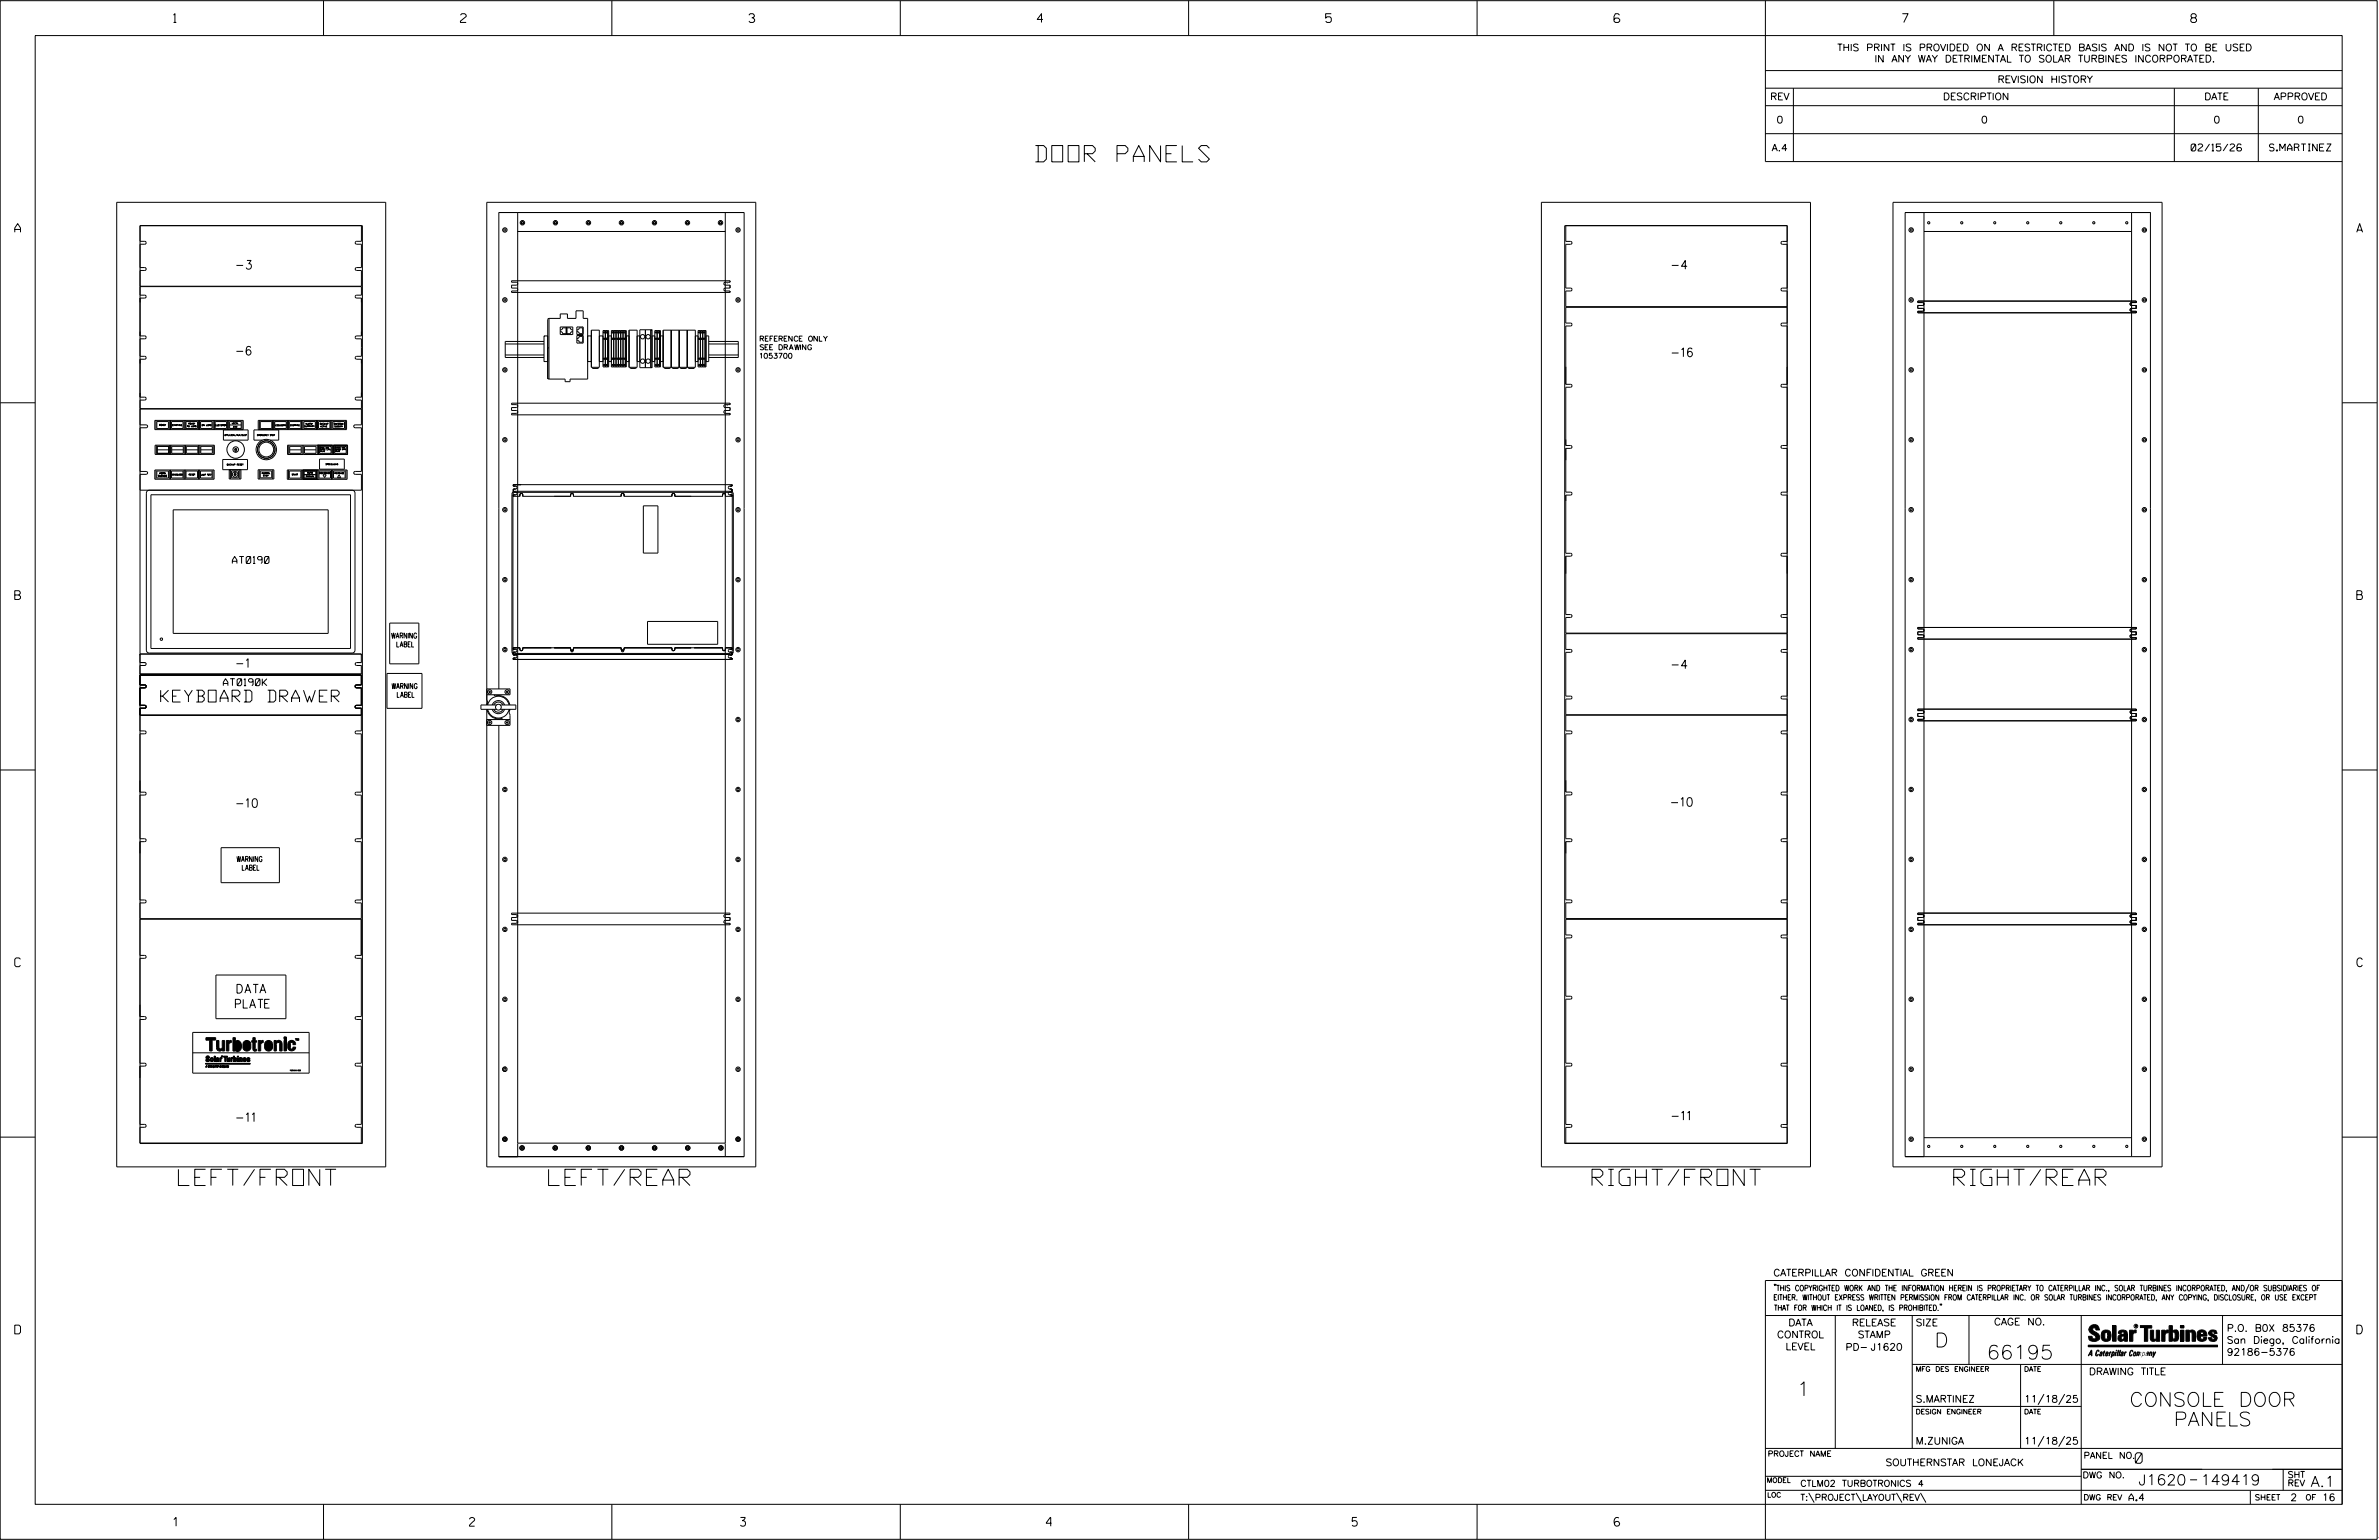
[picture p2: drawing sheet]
<svg xmlns="http://www.w3.org/2000/svg" width="864mm" height="559mm" viewBox="0 0 864 559" stroke-linecap="round" stroke-linejoin="round" font-family="sans-serif">
<defs><g id="words">
<g font-size="5.9">
<text x="375.9" y="58.7">DOOR PANELS</text>
<text x="64.8" y="430.2">LEFT/FRONT</text>
<text x="199.1" y="430.2">LEFT/REAR</text>
<text x="577.9" y="430.2">RIGHT/FRONT</text>
<text x="709.2" y="430.2">RIGHT/REAR</text>
</g>
<g font-size="5.1">
<text x="702.3" y="488.8">D</text>
<text x="721.2" y="493.2">66195</text>
<text x="652.2" y="506.5">1</text>
<text x="773" y="510.3">CONSOLE DOOR</text>
<text x="789.1" y="517.4">PANELS</text>
</g>
<text font-size="4.3" x="58.3" y="254.7">KEYBOARD DRAWER</text>
<g font-size="3.8">
<text x="775.1" y="531">0</text>
<text x="776.3" y="538.9">J1620</text>
<text x="798.8" y="538.9">149419</text>
<text x="838.8" y="539.5">A.1</text>
</g>
<g font-size="3.2">
<text x="63" y="8.2">1</text>
<text x="167.2" y="8.2">2</text>
<text x="271.8" y="8.2">3</text>
<text x="376.5" y="8.2">4</text>
<text x="481.2" y="8.2">5</text>
<text x="690.6" y="8.2">7</text>
<text x="795.3" y="8.2">8</text>
<text x="5.4" y="84.3">A</text>
<text x="855.5" y="84.3">A</text>
<text x="85.8" y="97.7">-3</text>
<text x="606.9" y="97.7">-4</text>
<text x="85.8" y="128.9">-6</text>
<text x="606.9" y="129.5">-16</text>
<text x="5.4" y="217.5">B</text>
<text x="855.6" y="217.5">B</text>
<text x="85.8" y="242.2">-1</text>
<text x="606.9" y="242.6">-4</text>
<text x="85.8" y="293">-10</text>
<text x="606.7" y="292.6">-10</text>
<text x="5.4" y="350.8">C</text>
<text x="855.6" y="350.8">C</text>
<text x="85.4" y="365.8">PLATE</text>
<text x="86" y="360.3">DATA</text>
<text x="85.8" y="407">-11</text>
<text x="606.9" y="406.4">-11</text>
<text x="5.4" y="484">D</text>
<text x="855.6" y="484">D</text>
<text x="62.8" y="553.8">1</text>
<text x="170.4" y="553.8">2</text>
<text x="268.8" y="553.8">3</text>
<text x="379.8" y="553.8">4</text>
<text x="490.8" y="553.8">5</text>
<text x="585.9" y="553.8">6</text>
</g>
<g font-size="2.5">
<text x="666.9" y="18.5">THIS PRINT IS PROVIDED ON A RESTRICTED BASIS AND IS NOT TO BE USED</text>
<text x="680.5" y="22.6">IN ANY WAY DETRIMENTAL TO SOLAR TURBINES INCORPORATED.</text>
<text x="725.1" y="30">REVISION HISTORY</text>
<text x="642.6" y="36.3">REV</text>
<text x="705.3" y="36.3">DESCRIPTION</text>
<text x="800.2" y="36.3">DATE</text>
<text x="825.4" y="36.3">APPROVED</text>
<text x="644.9" y="44.7">0</text>
<text x="719.1" y="44.7">0</text>
<text x="803.5" y="44.7">0</text>
<text x="834" y="44.7">0</text>
<text x="643.2" y="54.8">A.4</text>
<text x="795.4" y="54.8">02/15/26</text>
<text x="823.8" y="54.8">S.MARTINEZ</text>
<text x="84.3" y="204.5">AT0190</text>
<text x="81.1" y="248.8">AT0190K</text>
<text x="643.8" y="463">CATERPILLAR CONFIDENTIAL GREEN</text>
<text x="645.1" y="485.5">CONTROL</text>
<text x="649.2" y="481.1">DATA</text>
<text x="672.3" y="481.1">RELEASE</text>
<text x="674.4" y="485.5">STAMP</text>
<text x="695.4" y="481.1">SIZE</text>
<text x="723.8" y="480.8">CAGE NO.</text>
<text x="808.4" y="483.1">P.O. B0X 85376</text>
<text x="648.2" y="489.8">LEVEL</text>
<text x="669.9" y="490">PD- J1620</text>
<text x="808.4" y="487.5">San Diego, California</text>
<text x="808.4" y="491.8">92186-5376</text>
<text x="758.3" y="498.9">DRAWING TITLE</text>
<text x="695.4" y="508.9">S.MARTINEZ</text>
<text x="734.8" y="508.9">11/18/25</text>
<text x="695.4" y="524.1">M.ZUNIGA</text>
<text x="734.8" y="524.1">11/18/25</text>
<text x="684.5" y="531.9">SOUTHERNSTAR LONEJACK</text>
<text x="772.8" y="544.6">A.4</text>
<text x="831.4" y="544.6">2</text>
<text x="842.9" y="544.6">16</text>
</g>
<g font-size="2.3">
<text x="756.4" y="529.2">PANEL NO.</text>
<text x="653.5" y="539.4">CTLM02 TURBOTRONICS 4</text>
<text x="756" y="536.3">DWG NO.</text>
<text x="830.4" y="539.3">REV</text>
<text x="830.4" y="536.2">SHT</text>
<text x="653.5" y="544.5">T:\PROJECT\LAYOUT\REV\</text>
</g>
<g font-size="2">
<text x="643.8" y="468.4">&quot;THIS COPYRIGHTED WORK AND THE INFORMATION HEREIN IS PROPRIETARY TO CATERPILLAR INC., SOLAR TURBINES INCORPORATED, AND/OR SUBSIDIARIES OF</text>
<text x="643.8" y="471.8">EITHER. WITHOUT EXPRESS WRITTEN PERMISSION FROM CATERPILLAR INC. OR SOLAR TURBINES INCORPORATED, ANY COPYING, DISCLOSURE, OR USE EXCEPT</text>
<text x="644" y="475.6">THAT FOR WHICH IT IS LOANED, IS PROHIBITED.&quot;</text>
<text x="641.7" y="528.5">PROJECT NAME</text>
<text x="756.3" y="544.3">DWG REV</text>
<text x="818.5" y="544.3">SHEET</text>
<text x="836.9" y="544.3">OF</text>
</g>
<g font-size="1.9">
<text x="275.9" y="123.8">REFERENCE ONLY</text>
<text x="275.9" y="130">1053700</text>
<text x="275.9" y="126.9">SEE DRAWING</text>
<text x="142.1" y="231.6">WARNING</text>
<text x="144.1" y="234.8">LABEL</text>
<text x="142.3" y="249.9">WARNING</text>
<text x="144.2" y="253.1">LABEL</text>
<text x="86" y="312.7">WARNING</text>
<text x="87.9" y="315.8">LABEL</text>
</g>
<g font-size="1.8">
<text x="695.4" y="497.6">MFG DES ENGINEER</text>
<text x="734.8" y="497.6">DATE</text>
<text x="695.4" y="513.1">DESIGN ENGINEER</text>
<text x="734.8" y="513.1">DATE</text>
<text x="641.3" y="538">MODEL</text>
<text x="641.5" y="543.3">LOC</text>
</g>
<text font-size=".9" x="775.1" y="481.7">R</text>
<g font-size=".5">
<text x="62.5" y="154.5">STARTING</text>
<text x="68.4" y="154">READY</text>
<text x="73.2" y="154.5">ON LOAD</text>
<text x="78.1" y="154.6">CUSTOMER</text>
<text x="84.6" y="155.1">AUX</text>
<text x="99.9" y="154.6">COOLDOWN</text>
<text x="105.4" y="154.6">STOPPING</text>
<text x="110.5" y="154.9">SUMMARY</text>
<text x="110.9" y="154">ALARM</text>
<text x="116.1" y="154.1">BACKUP</text>
<text x="116.3" y="155">ACTIVE</text>
<text x="121.2" y="154">SHUTDOWN</text>
<text x="121.4" y="155">SUMMARY</text>
<text x="81.5" y="158.1">OFF/LOCAL/AUX/CUST</text>
<text x="93.3" y="158.1">EMERGENCY STOP</text>
<text x="57.4" y="173">SILENCE</text>
<text x="57.9" y="172">HORN</text>
<text x="68.5" y="172.5">RESET</text>
<text x="72.9" y="172.5">LAMP TEST</text>
<text x="95" y="172">NORMAL</text>
<text x="95.5" y="172.9">STOP</text>
<text x="105.9" y="172.5">START</text>
<text x="111.1" y="173.1">MANUAL</text>
<text x="111.6" y="171.8">AUTO</text>
<text x="115.9" y="171.9">DECREASE</text>
<text x="118.2" y="168.7">SPEED/LOAD</text>
<text x="121.3" y="172">INCREASE</text>
</g>
<g font-size=".4">
<text x="116.1" y="163.9">VALVE</text>
<text x="116.1" y="163.3">SURGE CTRL</text>
<text x="116.1" y="162.8">OPEN HPC</text>
<text x="121.7" y="163.9">VALVE</text>
<text x="121.7" y="163.3">SURGE CTRL</text>
<text x="121.7" y="162.7">CLOSE HPC</text>
<text x="105.2" y="388.6">1034040-903</text>
</g>
<text font-size=".3" x="80.4" y="383.5">R</text>
</g></defs>
<g fill="none" stroke="#000" stroke-width=".36">
<path d="M.1 .2h862.8v558.4h-862.8zM12.8 12.9h837.4v533h-837.4zM117.4 .2v12.7M222.1 .2v12.7M326.8 .2v12.7M431.5 .2v12.7M536.2 .2v12.7M587.9 5.5l-.5-.5h-1l-.5 1v1.7l.5 .4h1l.6-.4v-.6l-.6-.5h-1l-.5 .5M640.9 .2v58.4h209.3M745.6 .2v12.7M640.9 25.6h209.3M640.9 32h209.3"/>
<path d="M640.9 38.3h209.3M651 32v26.6M789.3 32v26.6M819.8 32v26.6M640.9 48.5h209.3M42.4 73.4h97.6v350h-97.6zM187.9 77.1v337.7h75.4v-337.7M559.5 73.4h97.7v350h-97.7zM687.2 73.4h97.7v350h-97.7zM691.6 77.1h89v342.6h-89zM698.4 77.1v342.6M773.8 77.1v342.6"/>
<path d="M50.8 97.1h1.8l.5 .5M50.8 87.6h1.8l.5 .5M50.8 81.9h80.8v333h-80.8zM53.1 88.1h.1M53.1 88.1l-.5 .5h-1.8M53.1 97.6l-.5 .5h-1.8M53.1 97.6h.1M128.9 88.1l.6 .5h1.7v8.5h-1.7l-.6 .5M128.9 97.6l.6 .5h1.7v5.8h-80.4M128.9 88.1h.1M128.9 97.6h.1M131.2 81.9v5.7h-1.7l-.6 .5"/>
<path d="M187.9 84h75.4M568 81.9h80.8v333h-80.8zM568.4 81.9v5.7h1.7l.6 .5M570.6 88.1h.1M570.7 88.1l-.6 .6h-1.7v15.8h1.7l.6 .6-.6 .5h-1.7v5.7h80.4M646.5 88.1l.5 .6h1.8M646.5 88.1h.1M648.8 87.6h-1.8l-.5 .5M698.4 84h75.4M50.8 104h80.4v3.1h-1.7l-.6 .5M50.8 107.1h1.7l.6 .5M53.1 107.6l-.6 .6h-1.7"/>
<path d="M53.1 107.6h.1M128.9 107.6h.1M128.9 107.6l.6 .6h1.7v13.7h-1.7l-.6 .5M199.3 115.5h4.1v-1.6h2.6v1.6h3.1v-2.7h2.6v2.7h1.6v22h-6.4v1h-1.8v-1h-5.8M199.3 115.5l-.5 .5v21.5M199.3 115.5v22M203.4 118.6h4.5v2.8h-4.5zM203.4 119.7l.8-.2v-.5h1.3v2.1h-1.3v-.5l-.8-.3M205.7 118.6v2.8M207.9 119.7l-.8-.2v-.5h-1.3v2.1h1.3v-.5l.8-.3M209.4 118.6h2.3v2.8h-2.3zM209.4 119.7l.8-.2v-.5h1.3v2.1h-1.3v-.5l-.8-.3"/>
<path d="M214.7 119.8h2.9v13.5h-2.9zM218.9 119.9h2v13.2h-2zM219.7 119.9v13.2M220.6 119.9v13.2M221.9 119.9h5.5v13.2h-5.5zM222.8 119.9v13.2M223.6 119.9v13.2M224.5 119.9v13.2M225.3 119.9v13.2M226.2 119.9v13.2M227 119.9v13.2M228.4 119.8h2.9v13.5h-2.9z"/>
<path d="M232.3 119.7h4v13.7h-4zM234.3 119.7v13.7M236.3 119.7h.4v13.7h-.4zM237.7 119.9h2v13.2h-2zM238.5 119.9v13.2M239.4 119.9v13.2M240.7 119.8h11.7v13.5h-11.7zM243.7 119.8v13.5M246.6 119.8v13.5M249.5 119.8v13.5M253.4 119.9h2.9v13.2h-2.9zM254.2 119.9v13.2"/>
<path d="M255.1 119.9v13.2M255.9 119.9v13.2M262.7 102.9l.6 .6h1.7v1h-1.7l-.6 .6M262.7 102.9l.6-.5h1.7v-.5h-79.3v.5h1.7l.6 .5-.6 .6h-1.7v1h1.7l.6 .6-.6 .5h-1.7v.5h79.3v-.5h-1.7l-.6-.5M262.8 102.9h.1M262.8 105v.1M264 102.9h.1M570.6 105h.1M570.6 117.8h.1M570.7 117.8l-.6 .5h-1.7v21.2h1.7l.6 .5M646.5 117.8l.5 .5h1.8M646.5 105h.1"/>
<path d="M646.5 117.8h.1M648.8 111.5h-80.4v5.7h1.7l.6 .6M648.8 104.5h-1.8l-.5 .6 .5 .5h1.8M648.8 117.2h-1.8l-.5 .6M773.2 110.3l.5-.5h1.8v-.5h-79.3v.5h1.7l.5 .5-.5 .5h-1.7v1.1h1.7l.5 .5-.5 .6h-1.7v.5h79.3v-.5h-1.8l-.5-.6M773.2 110.3l.5 .5h1.8v1.1h-1.8l-.5 .5M773.2 110.3h.1M773.2 112.4h.1M50.8 121.9h1.7l.6 .5M50.8 129.3h1.7l.6 .5M53.1 122.4l-.6 .5h-1.7M53.1 129.8l-.6 .6h-1.7"/>
<path d="M53.1 122.4h.1M53.1 129.8h.1M128.9 122.4h.1M128.9 129.8h.1M128.9 122.4l.6 .5h1.7v6.4h-1.7l-.6 .5M128.9 129.8l.6 .6h1.7v13.7h-1.7l-.6 .5M131.2 122.2h.1M131.2 130h.1M183.4 128.8h14.1M183.4 124.8h14.1M197.5 121.9h1.3v9.3h-1.3zM197.5 123.9h-14.1v5.8h14.1"/>
<path d="M198.8 137.1l.5 .4M209.4 121.7h2.3v2.8h-2.3zM209.4 122.8l.8-.2v-.5h1.3v2.1h-1.3v-.5l-.8-.3M213.3 121.9h1.4v9.3h-1.4zM215.1 133.3v.4h2l.1-.4M217.6 121.9h1.3v9.3h-1.3zM220.9 131.2h1M220.9 121.9h1M227.4 131.2h1M227.4 121.9h1M228.8 133.3v.4h2l.1-.4M231.3 121.9h1"/>
<path d="M231.3 131.2h1M237.7 121.9h-1v9.3h1M239.7 121.9h1M239.7 131.2h1M241.2 133.3v.4h2v-.4M244.1 133.3l.1 .4h1.9l.1-.4M247 133.3l.1 .4h1.9l.1-.4M249.9 133.3l.1 .4h1.9l.1-.4M252.4 131.2h1M252.4 121.9h1M256.3 121.9h1v9.3h-1M257.3 123.9h10.7v5.8h-10.7"/>
<path d="M257.3 128.8h10.7M257.3 124.8h10.7M570.6 140h.1M570.7 140l-.6 .5h-1.7v21.1h1.7l.6 .6M646.5 140l.5 .5h1.8M646.5 140h.1M648.8 139.5h-1.8l-.5 .5M.1 146.2h12.7M50.8 154.2h2.3l.5 .5-.5 .5h-2.3M50.8 144.1h1.7l.6 .5M50.8 148.4h80.4v5.8h-2.3l-.5 .5 .5 .5h2.3v15.9h-2.3l-.5 .5 .5 .5h2.3v5.8h-80.4M53.1 144.6l-.6 .6h-1.7"/>
<path d="M53.1 144.6h.1M56.2 152.5h32.1v3.4h-32.1zM56.6 152.5v3.4M56.9 153h4.2v2.5h-4.2zM57.9 154.2l.3-.2h-.3v.5M58.1 154.2l.1 .3M58.4 154.2h.2M58.8 154h-.4v.5h.4l.2-.5 .2 .5M58.9 154.3h.3M59.4 154l.3 .2-.1 .3h-.2zM59.8 154l.2 .5M60.2 154l-.2 .2"/>
<path d="M61.5 152.5v3.4M61.9 152.5v3.4M62.2 153h4.2v2.5h-4.2zM66.7 152.5v3.4M67.2 152.5v3.4M67.5 153h4.2v2.5h-4.2zM67.9 154.4h.4M68.1 154.4v.5M69.5 154.4v.5h.3M70.4 154.9l.2-.5 .2 .5M70.4 154.8h.3M70.9 154.4l.3 .1v.4h-.3z"/>
<path d="M72 152.5v3.4M72.5 152.5v3.4M72.8 153h4.2v2.5h-4.2zM77.3 152.5v3.4M77.8 152.5v3.4M78.1 153h4.2v2.5h-4.2zM81.1 156h9v3.7h-9zM82.6 152.5v3.4M83 152.5v3.4M83.2 157.6l-.4 .7M83.4 152.9h4.2v2.6h-4.2zM83.4 154.2h4.2"/>
<path d="M84.3 153.3v.5h.3M85.6 153.5h-.4l.1 .3 .3-.1M85.7 153.8l.2-.5 .2 .5M85.8 153.7h.2M85.9 157.6l-.4 .7M86.2 153.3v.5h.3M87.7 157.6l-.4 .7M87.9 152.5v3.4M93.7 152.5h32.1v3.4h-32.1zM94.2 152.5v3.4M94.5 153h4.2v2.5h-4.2zM95.3 159.7h-3.1v-3.7h9v3.7h-3.2"/>
<path d="M99 152.5v3.4M99.4 152.5v3.4M99.7 153h4.2v2.5h-4.2zM104.3 152.5v3.4M104.7 152.5v3.4M105 153h4.2v2.5h-4.2zM109.5 152.5v3.4M110 152.5v3.4M110.3 153h4.2v2.5h-4.2zM114.8 152.5v3.4M115.3 152.5v3.4M115.6 153h4.2v2.5h-4.2z"/>
<path d="M120.1 152.5v3.4M120.5 152.5v3.4M120.9 153h4.2v2.5h-4.2zM125.4 152.5v3.4M128.9 144.6h.1M128.9 144.6l.6 .6h1.7v3.1h-80.4M262.7 147.4l.6 .5h1.7v1h-1.7l-.6 .5M262.7 147.4l.6-.6h1.7v-.5h-79.3v.5h1.7l.6 .6-.6 .5h-1.7v1h1.7l.6 .5-.6 .6h-1.7v.5h79.3v-.5h-1.7l-.6-.5M262.7 149.4v.1M262.8 147.3h.1M264 147.4h.1M850.2 146.2h12.7"/>
<path d="M50.8 171.1h2.3l.5 .5-.5 .5h-2.3M54.2 177.9l-.6 .2-.5 .8v57l.5 .9 .6 .2h73.6l.9-.5 .2-.6v-57l-.5-.8-.6-.2M54.8 179.5h72.4v55.8h-72.4zM56.2 170.5h21.5v3.4h-21.5zM56.3 161.5h21.5v3.4h-21.5zM56.6 170.5v3.4M56.7 161.5v3.4M56.9 170.9h4.2v2.6h-4.2zM57 162h4.2v2.5h-4.2zM57 163.2h4.2M61.5 170.5v3.4M61.6 161.5v3.4"/>
<path d="M61.9 170.5v3.4M62 161.5v3.4M62.2 170.9h4.2v2.6h-4.2zM62.3 162h4.2v2.5h-4.2zM62.3 163.2h4.2M62.4 172.5l.1-.6 .2 .6M62.4 172.3h.2M63 172.1h-.3l.1 .4 .2-.1M63.1 171.9v.6M63.2 172.2l.2 .3M63.4 171.9l-.3 .4M63.7 171.9v.6l-.2-.6v.6"/>
<path d="M64.2 171.9l.1 .6 .3-.6M64.7 171.9v.6h.2M65 172.2h.1M65.2 171.9h-.2v.6h.2M65.3 171.9l.2 .2v.4zM65.9 172.1l-.2-.1v.5l.1-.2M66 172.2h.2M66.3 171.9h-.3v.6h.3M66.7 170.5v3.4M66.9 161.5v3.4M67.2 170.5v3.4M67.3 161.5v3.4"/>
<path d="M67.5 170.9h4.2v2.6h-4.2zM67.6 162h4.2v2.5h-4.2zM67.6 163.2h4.2M72 170.5v3.4M72.1 161.5v3.4M72.5 170.5v3.4M72.6 161.5v3.4M72.8 170.9h4.2v2.6h-4.2zM72.9 162h4.2v2.5h-4.2zM72.9 163.2h4.2M77.3 170.5v3.4M77.4 161.5v3.4"/>
<path d="M80.9 166.7h9v3.7h-9zM82.4 168.6l.4 .2h-.4v-.5l.4 .1-.2 .2M82.9 168.8l.1-.5 .3 .5M82.9 168.7h.3M83.2 170.7h.1M83.2 170.4v3.4h4.3v-3.4M83.6 170.5v3.3M83.7 168.5l-.2-.2-.1 .2 .1 .3 .2-.1M83.9 168.3v.5M84 168.6l.3 .2M84.1 170.9h2.5v2.5h-2.5zM84.3 168.3l-.4 .4"/>
<path d="M84.5 168.3v.5h.3v-.5M85 168.6l.3-.2-.3-.1v.5M85.2 171.8l-.2 .4 .2 .3 .5-.3-.2-.4M85.2 172.5v-1.2h.3v1.2M85.2 172l.2 .1-.2 .1M85.4 162.8v1.1h.4v-1.1M85.4 163.4l-.2-.3 .3-.3 .4 .1-.1 .5M85.8 163.1l-.3 .1 .3 .1M86 168.6l.4-.2-.4-.1v.5M86.2 168.6l.2 .2M86.6 168.6h.2M86.9 168.3h-.3v.5h.3"/>
<path d="M87 170.4v3.4M87.4 168.4h-.4l.3 .4h-.3M87.6 168.6h.2M87.9 168.3h-.3v.5h.3M88 168.3h.3M88.2 168.3v.5M93.7 170.5h5.7v3.3h-5.7zM94.1 170.5v3.3M94.5 170.9h4.1v2.5h-4.1zM99 170.5v3.3M104.3 170.5h21.7v3.4h-21.7zM104.4 161.5h21.8v3.4h-21.8z"/>
<path d="M104.7 170.5v3.4M104.8 161.5v3.4M105 170.9h4.2v2.6h-4.2zM105.2 162h4.1v2.5h-4.1zM105.2 163.2h4.1M109.5 170.5v3.4M109.7 161.5v3.4M110 170.5v3.4M110.1 161.5v3.4M110.1 170.6h4.8v3.2h-4.8zM110.4 171h4.2v2.5h-4.2zM110.4 172.2h4.2"/>
<path d="M110.5 162h4.2v2.5h-4.2zM110.5 163.2h4.2M115 170.5v3.4M115.2 161.5v3.4M115.5 170.5v3.4M115.6 161.5v3.4M115.7 161.6h4.8v3.2h-4.8zM115.8 170.9h4.2v2.6h-4.2zM116 166.6h9v3.7h-9zM116 162h4.2v2.5h-4.2zM117.2 172.3h1.2l-.6 1zM120.3 170.5v3.4"/>
<path d="M120.6 161.5v3.4M120.8 170.5v3.4M120.9 168.1l-.4 .8M121.1 170.9h4.2v2.6h-4.2zM121.1 161.5v3.4M121.2 161.6h4.8v3.2h-4.8zM121.5 162h4.2v2.5h-4.2zM123.1 172.3l.6 1h-1.2zM125.6 170.5v3.4M186.3 178.5l.6-.2h78.2l.7 .2 .4 .8v57.1l-.2 .6-.9 .5h-78.2l-.6-.2-.5-.9v-57.1zM186.4 178.8l.5-.2h78.2l.5 .2 .2 .5v57.1l-.2 .5-.5 .2h-78.2l-.5-.2-.2-.5v-57.1zM189.2 179l.5 .3 .1 .8h17.3l.1-.8 .4-.3"/>
<path d="M189.2 179h.1M207.6 179h.1M207.6 179l.5 .3 .1 .8h17.3l.1-.8 .4-.3M226 179h.1M226.1 179l.4 .3 .1 .8h17.3l.1-.8 .4-.3M244.4 179h.1M244.4 179l.5 .3 .1 .8h17.3l.1-.8 .4-.3M262.8 179h.1M262.9 179l.4 .3v.8h2.4v-.5l-1.1-.1-.2-.5 .2-.4 1.1-.1v-1.1h-1.1l-.2-.5 .2-.4 1.1-.1v-.5h-79.3v.5l1 .1 .3 .4-.3 .5h-1v1.1l1 .1 .3 .4-.3 .5-1 .1v.5h2.3l.1-.8 .4-.3M570.6 162.2h.1M570.6 179.1h.1M570.7 162.2l-.6 .5h-1.7v15.9h1.7l.6 .5-.6 .5h-1.7v21.2h1.7l.6 .5"/>
<path d="M646.5 162.2l.5 .5h1.8M646.5 162.2h.1M646.5 179.1h.1M648.8 161.6h-1.8l-.5 .6M648.8 178.6h-1.8l-.5 .5 .5 .5h1.8M62.9 185h56.2v44.8h-56.2zM233.5 183.6h5.3v17.1h-5.3zM570.6 201.3h.1M570.7 201.3l-.6 .5h-1.7v21.2h1.7l.6 .5M646.5 201.3l.5 .5h1.8M646.5 201.3h.1M648.8 200.8h-1.8l-.5 .5"/>
<path d="M50.8 237.3h80.4v3.1h-1.7l-.6 .5M141.5 226.1h10.5v14.8h-10.5zM189.2 236.1h.1M189.2 236.1l-.4-.3-.1-.7h-2.3v.5l1 .1 .3 .4-.3 .5h-1v1.1l1 .1 .3 .4-.3 .5-1 .1v.5h79.3v-.5l-1.1-.1-.2-.5 .2-.4 1.1-.1v-1.1h-1.1l-.2-.5 .2-.4 1.1-.1v-.5h-2.4v.7l-.5 .3M207.6 236.1l-.4-.3-.1-.7h-17.3l-.1 .7-.5 .3M207.6 236.1h.1M226 236.1l-.4-.3-.1-.7h-17.3l-.1 .7-.5 .3M226 236.1h.1M235.1 225.5h25.4v8.3h-25.4zM244.4 236.1h.1M244.4 236.1l-.4-.3-.1-.7h-17.3l-.1 .7-.5 .3M262.8 236.1l-.4-.3-.1-.7h-17.3l-.1 .7-.5 .3"/>
<path d="M262.8 236.1h.1M570.6 223.5h.1M570.7 236.2h.1M570.7 223.5l-.6 .5h-1.7v5.7h80.4M570.7 236.2l-.6 .5h-1.7v15.9h1.7l.6 .5M646.5 223.5l.5 .5h1.8M646.5 223.5h.1M646.5 236.2h.1M646.5 236.2l.6 .5h1.7M648.8 229.9h-80.4v5.8h1.7l.6 .5M648.8 223h-1.8l-.5 .5M648.8 235.7h-1.7l-.6 .5"/>
<path d="M698.4 228.7l-.5-.5h-1.7v-.5h79.3v.5h-1.8l-.5 .5 .5 .6h1.8v1h-1.8l-.5 .6M698.4 228.8l-.5 .5h-1.7v1h1.7l.5 .3a.52 .52 0 0 1-.5 .8h-1.7v.5h79.3v-.5h-1.8l-.5-.5M773.2 230.9h.1M50.7 244.9h80.5v3.6M50.8 255.9h1.7l.6 .6M50.8 248.5h1.7l.6 .6-.6 .5h-1.7M50.8 259.5h80.4M50.8 241.5h1.9M50.8 240.4h1.9M52.5 240.4l.6 .5M53.1 256.5l-.6 .5h-1.7M53.1 240.9l-.6 .6"/>
<path d="M53.1 240.9h.1M53.1 256.4l-.5 .6h-1.8M53.1 256.4v.1M53.2 240.9h.1M128.9 256.5h.1M128.9 256.5l.5 .5h1.8v8.2h-1.8l-.5 .5 .5 .6h1.8v21.1h-1.8l-.5 .6 .5 .5h1.8v15.8h-1.8l-.5 .6 .5 .5h1.8v21.2h-1.8l-.5 .5 .5 .5h1.8v5.7h-80.4M128.9 240.9h.1M128.9 256.5l.6 .5h1.7M128.9 240.9l.6 .6h1.7v3.1h-80.4M128.9 256.4v.1M129.1 240.9h.1M129.5 248.5a.51 .51 0 0 0-.6 .5 .51 .51 0 0 0 .6 .6"/>
<path d="M129.5 255.9l-.6 .5M131.2 249.6v6.3M131.2 248.5h-1.8l-.5 .6 .5 .5h1.8M131.2 255.9h-1.8l-.5 .6M140.5 244.4h12.7v12.6h-12.7zM176.7 253.6l.3 1-.2 1.2M176.7 255.8v-182.4h97.7v350h-97.7v-166M176.7 250h8.4v2.1h-8.4M176.8 257.5a4.3 4.3 0 0 0 5.3 3.2l.4 .4M177 257.4a4 4 0 0 0 3.9 3.2 4 4 0 0 0 3.9-3.2M177 255.8a4 4 0 0 1 3.9-3.2 4 4 0 0 1 3.9 3.2M178.7 257.4a2.37 2.37 0 0 0 2.2 1.6 2.37 2.37 0 0 0 2.3-1.6"/>
<path d="M178.7 255.8a2.37 2.37 0 0 1 2.2-1.6 2.37 2.37 0 0 1 2.3 1.6M179.2 255.8a1.86 1.86 0 0 1 1.7-1.1 1.86 1.86 0 0 1 1.7 1.1M179.2 257.4a1.86 1.86 0 0 0 1.7 1 1.86 1.86 0 0 0 1.7-1M179.4 252.1l.3 .4a4.4 4.4 0 0 1 5.4 3.3M180.2 255.8h-5.6v1.6h5.6M181.1 250v-172.9h89v342.6h-89v-156.5M181.6 255.8h5.7v1.6h-5.7M185.1 257.4l-.3 1.2 .3 .8v3.8h-8.4M570.7 253.1h.1M570.7 253.1l-.6 .5h-1.7v5.8h80.4M646.5 253.1h.1M646.5 253.1l.6 .5h1.7"/>
<path d="M648.8 259.5h-80.4v5.7h1.7l.6 .5M648.8 252.6h-1.7l-.6 .5M773.2 258.4h.1M773.3 258.4l.4 .5h1.8v1.1h-1.8l-.4 .5M773.3 258.4l.4-.6h1.8v-.5h-79.3v.5h1.7l.5 .6-.5 .5h-1.7v1.1h1.7l.5 .5-.5 .5h-1.7v.5h79.3v-.5h-1.8l-.4-.5M.1 279.4h12.7M50.8 265.2h1.7l.6 .5M53 265.8h.1M53.1 265.7l-.6 .6h-1.7M128.9 265.8h.1M176.7 261.1h8.4M570.7 265.7h.1"/>
<path d="M570.7 265.7l-.6 .6h-1.7v21.1h1.7l.6 .5M646.5 265.7h.1M646.5 265.7l.6 .6h1.7M648.8 265.2h-1.7l-.6 .5M773.3 260.5h.1M850.2 279.4h12.7M50.8 287.4h1.7l.6 .6M53 288h.1M53.1 288l-.6 .5h-1.7M128.9 288h.1M570.7 287.9h.1M570.7 287.9l-.6 .6h-1.7v15.8h1.7l.6 .6"/>
<path d="M646.5 287.9h.1M646.5 287.9l.6 .6h1.7M648.8 287.4h-1.7l-.6 .5M50.8 304.3h1.7l.6 .6M53 304.9h.1M53.1 304.9l-.6 .5h-1.7M80.3 307.6h21.1v12.7h-21.1zM128.9 304.9h.1M570.7 304.9h.1M570.7 304.9l-.6 .5h-1.7v21.1h1.7l.6 .6M646.5 304.9h.1M646.5 304.9l.6 .5h1.7"/>
<path d="M648.8 304.3h-1.7l-.6 .6M50.8 326.6h1.7l.6 .5M50.8 333.6h80.3l.1 13.1h-1.8l-.5 .5 .5 .5h1.8v21.2h-1.8l-.5 .5 .5 .5h1.8v15.9h-1.8l-.5 .5 .5 .6h1.8v21.1h-1.8l-.5 .5 .5 .5h1.8v5.8h-80.4M53 327.1h.1M53.1 327.1l-.6 .5h-1.7M128.9 327.1h.1M185.7 331.3h79.3v.6h-1.7l-.6 .5 .6 .5h1.7v1.1h-1.7l-.6 .5 .6 .5h1.7v.6h-79.3v-.6h1.7l.6-.5-.6-.5h-1.7v-1.1h1.7l.6-.5-.6-.5h-1.7zM187.7 331.9v.9M187.7 334v1M262.8 334.5h.1M570.6 339.8l-.5 .5h-1.7v21.2h1.7l.5 .5M570.6 339.8h.1"/>
<path d="M570.7 327.1h.1M570.7 327.1l-.6 .5h-1.7v5.7h80.4M646.5 339.8l.5 .5h1.8M646.5 339.8h.1M646.5 327.1h.1M646.5 327.1l.6 .5h1.7M648.8 333.6h-80.4v5.7h1.7l.5 .5M648.8 326.5h-1.7l-.6 .6M648.8 339.3h-1.8l-.5 .5M773.2 332.4l.5-.5h1.8v-.6h-79.3v.6h1.7l.5 .5-.5 .5h-1.7v1.1h1.7l.5 .5-.5 .5h-1.7v.6h79.3v-.6h-1.8l-.5-.5M773.2 332.4l.5 .5h1.8v1.1h-1.8l-.5 .5M773.2 332.4h.1"/>
<path d="M773.2 334.5h.1M50.8 346.7h1.7l.6 .5M53.1 347.2h.1M53.1 347.2l-.6 .5h-1.7M78.4 353.8h25.4v15.8h-25.4zM128.9 347.2h.1M50.8 368.9h1.7l.6 .5M53.1 369.4h.1M53.1 369.4l-.6 .5h-1.7M70 374.6h42.2v14.8h-42.2zM74.8 376.5h3.5v.9h-1.3v4h-.9v-4h-1.3zM78.6 377.5h.9v2.5a.6 .6 0 0 0 .6 .6 .6 .6 0 0 0 .6-.7v-2.4h.8v3.9h-.8v-.6a1.1 1.1 0 0 1-1.3 .6 1.1 1.1 0 0 1-.8-1.2z"/>
<path d="M83.1 378.8v2.6h-.9v-3.9h.9v.4l.9-.4v.8l-.6 .1-.3 .4M84.6 376.5h.8v1.6a1.27 1.27 0 0 1 1.6-.3 1.27 1.27 0 0 1 .7 1.5 1.51 1.51 0 0 1-.4 1.8 1.51 1.51 0 0 1-1.9 0v.3h-.8zM85.9 378.5l.2-.1a1.4 1.4 0 0 1 0 2.4l-.4-.4-.3-.8zM88.6 378a1.49 1.49 0 0 1 2.5 .6v1.7a1.48 1.48 0 0 1-1.5 1.1 1.48 1.48 0 0 1-1.4-1.1v-1.7zM89.2 378.4l.7-.1 .2 .4v1.6l-.5 .4-.5-.4zM91.8 376.5h.8v1.1h.5v.6h-.5v2.3l.5 .2v.7h-.8l-.5-.5v-2.7h-.4v-.6h.4zM93.7 377.5h1v.4l.9-.4v.8l-.9 .5v2.6h-1zM96.5 378a1.47 1.47 0 0 1 2.4 .6v1.7a1.48 1.48 0 0 1-1.4 1.1 1.48 1.48 0 0 1-1.4-1.1v-1.7zM97.1 378.4l.6-.1 .3 .3v1.7l-.5 .4-.5-.4zM99.5 377.5h.8v.6a1.1 1.1 0 0 1 1.4-.6 1.1 1.1 0 0 1 .7 1.3v2.6h-.9v-2.7a.63 .63 0 0 0-.7-.4 .63 .63 0 0 0-.5 .7v2.4h-.8zM102.4 378.7h.1M103.1 376.2h.8v.9h-.8z"/>
<path d="M103.1 377.5h.8v3.8h-.8zM107.7 376.8l-.3 .7-.2-.7h.8l.2 .6 .3-.6v.7l-.2-.5-.1 .5-.3-.5M107.8 376.8v.7l.1-.5M128.9 369.4h.1M570.6 362l-.5 .5h-1.7v23.3h1.7l.5 .5M570.6 362h.1M646.5 362l.5 .5h1.8M646.5 362h.1M648.8 361.5h-1.8l-.5 .5M50.8 385.8h1.7l.6 .5M53.1 386.3h.1M53.1 386.3l-.6 .6h-1.7"/>
<path d="M70 382h42.2M74.7 385.9h16.1v.2h-16.1zM74.7 386h16.1M74.9 383.4l.5-.3 .5 .2 .2 .5-.7-.3-.2 .2 .1 .2a.71 .71 0 0 1 .7 .4 .71 .71 0 0 1-.2 .8l-1-.1-.1-.4h.4l.3 .3 .2-.2-.1-.2a.76 .76 0 0 1-.6-1.1zM75 386.5l.1 .7h-.5zM75 386.6l.1 .4h-.3zM75.8 386.5l.2 .1h-.3l-.1 .5 .3-.1-.2 .2zM76.1 387.1l.2-.1zM76.2 386.8h.2l-.1 .4h-.2l.3-.3zM76.6 386.8h.2l-.2 .4zM76.9 385l.2-.5-.2-.7h.3a.87 .87 0 0 1 0 1.4h-.3M76.9 386.8h.3l-.3 .4z"/>
<path d="M77 386.8l.1 .2zM77.4 386.8l-.2 .4zM77.6 386.8l.3 .1-.4 .5zM77.7 383.2h.4v2h-.4zM77.7 386.8v.4zM78.1 386.8l-.1 .4zM78.2 386.6h.1M78.4 386.5l-.2 .7zM78.5 383.9h.9l.2 1.3h-.4l-.1-1.1-.7 .1zM78.6 386.5l-.1 .7zM78.8 387v.2zM78.8 386.8l.2 .4h-.3l.3-.4z"/>
<path d="M79.1 384.7l-.3 .2 .4-.6-.6 .1-.2 .6 .2 .2 .6-.2M79.2 386.8l-.1 .4zM79.8 383.8l.4 .2 .4-.2v.3l-.4 .3v.8h-.4zM79.9 386.7l.3-.1-.3 .1-.1 .4h.3l-.2 .2zM80.4 386.8h.2l-.2 .4zM80.4 386.8v.4zM80.8 386.8h.4l-.1 .4v-.4l-.4 .4zM81.1 383.2h1.5v.4h-.5v1.6h-.5v-1.6h-.5zM81.5 386.8h.2l-.4 .6zM81.5 386.8v.4zM81.8 387.1l.3-.1zM82 386.8l.2 .1-.1 .3-.3-.1 .3-.2z"/>
<path d="M82.3 386.8h.3l-.1 .4v-.4l-.3 .4zM82.4 383.8h.4l.1 1.2 .2-1.2h.4v1.4l-1-.1zM82.7 386.8l.1 .3 .3-.3-.4 .6zM83.8 383.8l.4 .2 .4-.2v.3l-.4 .2v.9h-.4zM84.7 383.2h.4v2h-.4zM85.1 383.9l.6-.1 .2 .2-.1 1.1-.7-.1v-.3l.2 .3 .2-.5zM86.1 383.8h.5v1.4h-.5zM86.1 383.2h.5v.3h-.5zM86.8 383.8l1.1 .1 .1 1.3h-.4l-.1-1.2-.3 .1v1.1h-.4zM88.4 383.9l.4-.1-.1 1.1 .7-.2a.7 .7 0 0 1-1.1 .4 .7 .7 0 0 1 .1-1.2zM88.8 383.8a.59 .59 0 0 1 .6 .8h-.8v-.2h.4zM89.8 383.9h.8l.1 .3-.7-.1 .7 .5a.58 .58 0 0 1-.4 .6 .58 .58 0 0 1-.7-.2v-.3l.7 .1-.7-.4z"/>
<path d="M98 380.3h.1M104.5 380.3h.1M105.7 381.3h.1M105.9 381.3h.1M106.3 380.2l-.2 .4-.6-.1v-2.1l.6-.1 .2 .8h1a1.45 1.45 0 0 0-1.2-1.6 1.45 1.45 0 0 0-1.6 1.1v1.7M106.3 380.2v-.3h1a1.46 1.46 0 0 1-1.3 1.4 1.46 1.46 0 0 1-1.5-1M106.3 380.2h.1M128.9 386.3h.1M183.7 387.3a.81 .81 0 0 0-1.2 .7 .81 .81 0 0 0 1.2 .7M570.6 386.3l-.5 .6h-1.7v21.1h1.7l.5 .6M570.6 386.3h.1M646.5 386.3l.5 .6h1.8"/>
<path d="M646.5 386.3h.1M648.8 385.8h-1.8l-.5 .5M.1 412.6h12.7M50.8 408h1.7l.6 .5M53.1 408.5h.1M53.1 408.5l-.6 .5h-1.7M128.9 408.5h.1M187.9 414.9v4.8M263.3 414.9v4.8M570.6 408.6l-.5 .5h-1.7v5.7h80.4M570.6 408.5h.1M646.5 408.6l.5 .5h1.8"/>
<path d="M646.5 408.5h.1M648.8 408h-1.8l-.5 .6M698.4 412.8h75.4M850.2 412.6h12.7M640.9 477.3h209.3M644.2 466.1l-.1 .4M644.7 466.1l-.2 .4M666.2 477.3v48.3M694.2 477.3v48.3M704.4 473.3l-.1 .4M704.8 473.3l-.1 .4M714.8 477.3v17.8"/>
<path d="M755.5 477.3v68.6M806.8 477.3v17.8M816.5 466l-1.4 3.1M850.2 464.6h-209.3v94M850.2 464.8v81.1M694.2 495.1h156M733.5 495.1v30.5M758.6 481.4a2.02 2.02 0 0 1 3.1-.1l.5 1.3h-1.3l-.2-.6-.4-.2-.6 .1-.1 .4 .4 .7a2.46 2.46 0 0 1 2.2 2.9 2.83 2.83 0 0 1-3.8 .3l-.3-1.3h1.3l.2 .7 .6 .3 .5-.2 .2-.5-.4-.6-1.9-1.2-.4-.9zM759.2 491.3h-.7l.7-1.2v1.9h.2l-.1-2.1-1.3 2.1 .5-.5h.7M761.3 490l.3-.2 .4 .3-.1 .3-.3-.4-.4 .3-.3 1.6h.4l.4-.5-.3 .6-.4 .1-.3-.4zM762.6 490.6l.5-.1-.1 1.4h-.9a.74 .74 0 0 1 .9-.8l-.3 .7-.5 .1 .2-.5 .6-.2v-.5l-.7 .2zM763 483.2a2.17 2.17 0 0 1 3.1 0l.3 1.4-.3 1.5a2.17 2.17 0 0 1-3.1 0l-.3-1.5z"/>
<path d="M763.6 490.5l.4-.4 .2 .6h-.3l-.3 .9 .2 .4-.3-.1zM764.1 483.7l.5-.4 .4 .3v2.2l-.4 .2-.5-.2zM764.6 491.1l.6 .2v-.7l-.4-.1-.4 .6-.1 .8h.6M764.6 491.1l-.1 .8h.4M764.6 482.6v.8M764.8 490.7l.4 .1v.3h-.6zM765 491.5l-.1 .4zM766 490.5l-.5 1.5zM766 490.8l.4-.3-.4 .4M766.9 481h1.3v5.7h-1.3zM767 490.8l.5 .1-.3 .8-.4 .2zM767.3 490.5h-.5l-.5 2"/>
<path d="M767.3 490.5a.8 .8 0 0 1 .2 1 .8 .8 0 0 1-.9 .4l-.1 .6M767.3 490.5l-.1 .2M768.1 490.5l-.4 1.5zM768.2 489.9h.3l-.1 .2h-.2zM769 489.9l-.5 2.1zM769.7 489.9l-.6 2.1zM770.1 491.4l.5-.3-.5 .8zM770.4 491.9h.1M770.6 491.1l.1-.4-.7 .2 .1-.3 .6-.1 .2 .3-.5 1.1M770.6 491.1a.74 .74 0 0 0-.8 .8h.6M771 484.8h-.7l-.3 .6 .4 .7 .5-.3 .1-2.4h-.8l-.1 .4h-1.2a1.71 1.71 0 0 1 1.8-1.3 1.71 1.71 0 0 1 1.6 1.4v2.8h-1.1l-.1-.6M771 484.2l-1.5 .1a1.41 1.41 0 0 0 0 2.4l.5 .1 1.1-.7"/>
<path d="M771.2 486.1h-.1M771.4 490.5l.1 .3 .4-.3-.9 1.5zM771.5 490.8h.1M773 482.7h1.2v.5l.5-.5 .7-.1v1h-.6l-.5 .4-.1 2.7h-1.2zM773.3 490.3l.6-.4 .4 .2-.1 .4-.3-.4a1.28 1.28 0 0 0-.5 1.8l.6-.4-.1 .4-.8 .1zM774.7 490.8l.5-.3a.88 .88 0 0 1 .2 .9 .88 .88 0 0 1-.7 .7l-.2-.2zM774.8 490.9h.5l-.3 1h-.3l-.2-.2zM775.2 490.5l-.1 .2M776.8 481h4.3v.9h-1.5v4.8h-1.3M776.8 490.6l-.8 .2v-.3l-.4 1.5 .8-1.3v1.3l.3-1.2M779.3 491.1h.4M779.6 490.5h.3l-.3 1.4"/>
<path d="M779.6 490.7h.2l-.1 .4M779.7 491.1l-.1 .4M779.7 491.1l-.4 .2M780.1 492l.4-1.5 .1 .3 .3-.3 .3 .2-.3 1.3v-1.3l-.7 1.3M780.6 482.7h1.2v2.7l.1 .4 .4 .3 .4-.7v-2.7h1.2l.1 4h-1.3v-.5l-1.1 .6-.7-.3-.3-.7zM781.6 492.5l1-2-.8 1.3-.2-1.3-.2 2M784.7 482.7h1.2v.5l.5-.5 .7-.1v1h-.5l-.6 .4-.1 2.7h-1.2zM787.4 481h1.2v2a1.4 1.4 0 0 1 2.2 .2l.1 1.4-.4 1.9-1.5 .1-.4-.5v-1l.5 .9 .5-.3v-2.1l-.5-.4-.5 .7v2.8h-1.2zM791.5 482.7h1.3v4h-1.3zM791.5 481h1.3v.9h-1.3zM793.5 482.7h1.3v.4l.7-.5 1.1 .2 .4 .6v3.3h-1.2l-.3-3.4-.7 .2v3.2h-1.3zM794.8 483.1h.1"/>
<path d="M797.7 483.2a1.92 1.92 0 0 1 2.4-.5 1.92 1.92 0 0 1 1 2.1h-2.3v.8l.6 .5 .5-.3v-.5h1.2a1.83 1.83 0 0 1-2.1 1.4 1.83 1.83 0 0 1-1.5-2.1zM798.8 484.2v.6M799.1 483.4h.6l.2 .8h-1.1zM804.6 482.9a1.84 1.84 0 0 0-2.9 .8 3.3 3.3 0 0 0 2.2 1.9l-.5 .5-.4-.3-.1-.4h-1.2l.1 .6a1.92 1.92 0 0 0 2.9 .4M804.9 483.8h-1.2l-.2-.6-.5 .1-.1 .3 .1 .3 1.8 .9M805.1 488.1h-47.1v.6h47.1M694.2 510.3h61.3M742 505.8l-2.2 3.9M749.5 505.8l-2.2 3.9M640.9 525.6h209.2M640.9 535.7h114.6M742 521.1l-2.2 3.8"/>
<path d="M749.5 521.1l-2.2 3.8M755.5 533.2h94.7M795 537h2.6M828.8 533.2v7.6M117.4 545.9v12.7M222.1 545.9v12.7M326.8 545.9v12.7M431.5 545.9v12.7M536.2 545.9v12.7M640.9 540.8h209.3M656.6 541.7l2 3.5M673.8 541.7l1.9 3.5"/>
<path d="M688.4 541.7l2 3.5M697.2 541.7l1.9 3.5M816.9 541v4.9M863.5 557.9h.1"/>
<circle cx="183.3" cy="83.5" r=".8"/>
<circle cx="183.3" cy="83.5" r=".41"/>
<circle cx="189.6" cy="80.8" r=".4"/>
<circle cx="189.7" cy="80.8" r=".81"/>
<circle cx="201.6" cy="80.8" r=".8"/>
<circle cx="201.6" cy="80.8" r=".41"/>
<circle cx="213.6" cy="80.8" r=".81"/>
<circle cx="213.6" cy="80.8" r=".41"/>
<circle cx="225.6" cy="80.8" r=".4"/>
<circle cx="225.6" cy="80.8" r=".81"/>
<circle cx="237.6" cy="80.8" r=".8"/>
<circle cx="237.6" cy="80.8" r=".41"/>
<circle cx="249.6" cy="80.8" r=".8"/>
<circle cx="249.6" cy="80.8" r=".41"/>
<circle cx="261.5" cy="80.8" r=".4"/>
<circle cx="261.5" cy="80.8" r=".81"/>
<circle cx="267.9" cy="83.5" r=".79"/>
<circle cx="267.9" cy="83.5" r=".41"/>
<circle cx="693.8" cy="83.5" r=".4"/>
<circle cx="693.8" cy="83.5" r=".81"/>
<circle cx="700.1" cy="80.8" r=".41"/>
<circle cx="712.1" cy="80.8" r=".41"/>
<circle cx="724.1" cy="80.8" r=".4"/>
<circle cx="736.1" cy="80.8" r=".41"/>
<circle cx="748.1" cy="80.8" r=".41"/>
<circle cx="760.1" cy="80.8" r=".41"/>
<circle cx="772" cy="80.8" r=".4"/>
<circle cx="778.4" cy="83.5" r=".41"/>
<circle cx="778.4" cy="83.4" r=".8"/>
<circle cx="183.3" cy="108.8" r=".81"/>
<circle cx="183.3" cy="108.8" r=".4"/>
<circle cx="267.9" cy="108.8" r=".8"/>
<circle cx="267.9" cy="108.8" r=".4"/>
<circle cx="693.8" cy="108.8" r=".81"/>
<circle cx="693.8" cy="108.8" r=".39"/>
<circle cx="778.4" cy="108.8" r=".8"/>
<circle cx="778.4" cy="108.8" r=".4"/>
<circle cx="183.3" cy="134.2" r=".8"/>
<circle cx="183.3" cy="134.2" r=".41"/>
<circle cx="219.3" cy="130.2" r=".27"/>
<circle cx="219.3" cy="132.5" r=".27"/>
<circle cx="219.3" cy="122.9" r=".27"/>
<circle cx="219.3" cy="120.6" r=".27"/>
<circle cx="220.2" cy="130.2" r=".26"/>
<circle cx="220.2" cy="132.5" r=".26"/>
<circle cx="220.2" cy="122.9" r=".27"/>
<circle cx="220.2" cy="120.6" r=".27"/>
<circle cx="222.3" cy="132.5" r=".27"/>
<circle cx="222.3" cy="130.2" r=".27"/>
<circle cx="222.3" cy="120.6" r=".27"/>
<circle cx="222.3" cy="122.9" r=".27"/>
<circle cx="223.2" cy="132.5" r=".27"/>
<circle cx="223.2" cy="130.2" r=".27"/>
<circle cx="223.2" cy="120.6" r=".27"/>
<circle cx="223.2" cy="122.9" r=".27"/>
<circle cx="224.1" cy="130.2" r=".26"/>
<circle cx="224.1" cy="132.5" r=".26"/>
<circle cx="224.1" cy="122.9" r=".27"/>
<circle cx="224.1" cy="120.6" r=".27"/>
<circle cx="224.9" cy="130.2" r=".26"/>
<circle cx="224.9" cy="132.5" r=".26"/>
<circle cx="224.9" cy="122.9" r=".27"/>
<circle cx="224.9" cy="120.6" r=".27"/>
<circle cx="225.8" cy="130.2" r=".26"/>
<circle cx="225.8" cy="132.5" r=".26"/>
<circle cx="225.8" cy="120.6" r=".27"/>
<circle cx="225.8" cy="122.9" r=".27"/>
<circle cx="226.6" cy="132.5" r=".26"/>
<circle cx="226.6" cy="130.2" r=".26"/>
<circle cx="226.6" cy="120.6" r=".27"/>
<circle cx="226.6" cy="122.9" r=".27"/>
<circle cx="233.3" cy="131" r=".79"/>
<circle cx="233.3" cy="122.2" r=".79"/>
<circle cx="235.3" cy="131" r=".79"/>
<circle cx="235.3" cy="122.2" r=".79"/>
<circle cx="238.1" cy="130.2" r=".26"/>
<circle cx="238.1" cy="132.5" r=".26"/>
<circle cx="238.1" cy="122.9" r=".27"/>
<circle cx="238.1" cy="120.6" r=".27"/>
<circle cx="239" cy="130.2" r=".26"/>
<circle cx="239" cy="132.5" r=".26"/>
<circle cx="239" cy="120.6" r=".27"/>
<circle cx="239" cy="122.9" r=".27"/>
<circle cx="253.8" cy="132.5" r=".27"/>
<circle cx="253.8" cy="130.2" r=".27"/>
<circle cx="253.8" cy="122.9" r=".27"/>
<circle cx="253.8" cy="120.6" r=".27"/>
<circle cx="254.7" cy="132.5" r=".26"/>
<circle cx="254.7" cy="130.2" r=".26"/>
<circle cx="254.7" cy="120.6" r=".27"/>
<circle cx="254.7" cy="122.9" r=".27"/>
<circle cx="255.5" cy="130.2" r=".26"/>
<circle cx="255.5" cy="132.5" r=".26"/>
<circle cx="255.5" cy="122.9" r=".27"/>
<circle cx="255.5" cy="120.6" r=".27"/>
<circle cx="267.9" cy="134.2" r=".41"/>
<circle cx="267.9" cy="134.2" r=".79"/>
<circle cx="693.8" cy="134.2" r=".4"/>
<circle cx="693.8" cy="134.2" r=".81"/>
<circle cx="778.4" cy="134.2" r=".41"/>
<circle cx="778.4" cy="134.2" r=".8"/>
<circle cx="68.6" cy="154.7" r=".25"/>
<circle cx="70.1" cy="154.7" r=".25"/>
<circle cx="84.9" cy="153.6" r=".25"/>
<circle cx="183.3" cy="159.6" r=".8"/>
<circle cx="183.3" cy="159.6" r=".41"/>
<circle cx="267.9" cy="159.6" r=".79"/>
<circle cx="267.9" cy="159.6" r=".41"/>
<circle cx="693.8" cy="159.6" r=".4"/>
<circle cx="693.8" cy="159.6" r=".81"/>
<circle cx="778.4" cy="159.6" r=".41"/>
<circle cx="778.4" cy="159.6" r=".8"/>
<circle cx="64" cy="172.2" r=".23"/>
<circle cx="85.4" cy="172.1" r="1.01"/>
<circle cx="85.6" cy="163.1" r="3.2"/>
<circle cx="85.6" cy="163.1" r="1"/>
<circle cx="96.7" cy="163.1" r="3.2"/>
<circle cx="96.7" cy="163.1" r="2.68"/>
<circle cx="96.7" cy="163.1" r="3.7"/>
<circle cx="183.3" cy="185" r=".81"/>
<circle cx="183.3" cy="185" r=".4"/>
<circle cx="267.9" cy="185" r=".8"/>
<circle cx="267.9" cy="185" r=".4"/>
<circle cx="693.8" cy="185" r=".81"/>
<circle cx="693.8" cy="185" r=".39"/>
<circle cx="778.4" cy="185" r=".8"/>
<circle cx="778.4" cy="185" r=".4"/>
<circle cx="183.3" cy="210.3" r=".8"/>
<circle cx="183.3" cy="210.3" r=".41"/>
<circle cx="267.9" cy="210.3" r=".41"/>
<circle cx="267.9" cy="210.3" r=".79"/>
<circle cx="693.8" cy="210.3" r=".4"/>
<circle cx="693.8" cy="210.3" r=".81"/>
<circle cx="778.4" cy="210.3" r=".41"/>
<circle cx="778.4" cy="210.3" r=".8"/>
<circle cx="58.6" cy="231.9" r=".44"/>
<circle cx="183.3" cy="235.7" r=".81"/>
<circle cx="183.3" cy="235.7" r=".41"/>
<circle cx="207.6" cy="236.1" r=".4"/>
<circle cx="226" cy="236.1" r=".41"/>
<circle cx="267.9" cy="235.7" r=".8"/>
<circle cx="267.9" cy="235.7" r=".4"/>
<circle cx="693.8" cy="235.7" r=".4"/>
<circle cx="693.8" cy="235.7" r=".81"/>
<circle cx="778.4" cy="235.7" r=".8"/>
<circle cx="778.4" cy="235.7" r=".41"/>
<circle cx="177.7" cy="251.1" r=".27"/>
<circle cx="177.7" cy="251.1" r=".79"/>
<circle cx="180.9" cy="256.6" r="1.05"/>
<circle cx="184.1" cy="251.1" r=".27"/>
<circle cx="184.1" cy="251.1" r=".8"/>
<circle cx="177.7" cy="262.2" r=".26"/>
<circle cx="177.7" cy="262.2" r=".79"/>
<circle cx="184.1" cy="262.2" r=".8"/>
<circle cx="184.1" cy="262.2" r=".27"/>
<circle cx="267.9" cy="261.1" r=".8"/>
<circle cx="267.9" cy="261.1" r=".4"/>
<circle cx="693.8" cy="261.1" r=".4"/>
<circle cx="693.8" cy="261.1" r=".81"/>
<circle cx="778.4" cy="261.1" r=".8"/>
<circle cx="778.4" cy="261.1" r=".41"/>
<circle cx="183.3" cy="286.5" r=".8"/>
<circle cx="183.3" cy="286.5" r=".41"/>
<circle cx="267.9" cy="286.5" r=".79"/>
<circle cx="267.9" cy="286.5" r=".41"/>
<circle cx="693.8" cy="286.5" r=".4"/>
<circle cx="693.8" cy="286.5" r=".81"/>
<circle cx="778.4" cy="286.5" r=".41"/>
<circle cx="778.4" cy="286.5" r=".8"/>
<circle cx="183.3" cy="311.9" r=".81"/>
<circle cx="183.3" cy="311.9" r=".4"/>
<circle cx="267.9" cy="311.9" r=".8"/>
<circle cx="267.9" cy="311.9" r=".4"/>
<circle cx="693.8" cy="311.9" r=".81"/>
<circle cx="693.8" cy="311.9" r=".39"/>
<circle cx="778.4" cy="311.8" r=".8"/>
<circle cx="778.4" cy="311.9" r=".4"/>
<circle cx="183.3" cy="337.2" r=".8"/>
<circle cx="183.3" cy="337.2" r=".41"/>
<circle cx="267.9" cy="337.2" r=".41"/>
<circle cx="267.9" cy="337.2" r=".79"/>
<circle cx="693.8" cy="337.2" r=".4"/>
<circle cx="693.8" cy="337.2" r=".81"/>
<circle cx="778.4" cy="337.2" r=".41"/>
<circle cx="778.4" cy="337.2" r=".8"/>
<circle cx="183.3" cy="362.6" r=".8"/>
<circle cx="183.3" cy="362.6" r=".41"/>
<circle cx="267.9" cy="362.6" r=".79"/>
<circle cx="267.9" cy="362.6" r=".41"/>
<circle cx="693.8" cy="362.6" r=".4"/>
<circle cx="693.8" cy="362.6" r=".81"/>
<circle cx="778.4" cy="362.6" r=".41"/>
<circle cx="778.4" cy="362.6" r=".8"/>
<circle cx="80.6" cy="383.3" r=".24"/>
<circle cx="183.3" cy="388" r=".81"/>
<circle cx="183.3" cy="388" r=".4"/>
<circle cx="267.9" cy="388" r=".8"/>
<circle cx="267.9" cy="388" r=".4"/>
<circle cx="693.8" cy="388" r=".81"/>
<circle cx="693.8" cy="388" r=".39"/>
<circle cx="778.4" cy="388" r=".8"/>
<circle cx="778.4" cy="388" r=".4"/>
<circle cx="183.3" cy="413.4" r=".8"/>
<circle cx="183.3" cy="413.4" r=".41"/>
<circle cx="189.5" cy="416.5" r=".8"/>
<circle cx="189.5" cy="416.5" r=".41"/>
<circle cx="201.5" cy="416.5" r=".4"/>
<circle cx="201.5" cy="416.5" r=".81"/>
<circle cx="213.6" cy="416.5" r=".4"/>
<circle cx="213.6" cy="416.5" r=".81"/>
<circle cx="225.6" cy="416.5" r=".4"/>
<circle cx="225.6" cy="416.5" r=".81"/>
<circle cx="237.6" cy="416.5" r=".4"/>
<circle cx="237.6" cy="416.5" r=".81"/>
<circle cx="249.6" cy="416.5" r=".4"/>
<circle cx="249.7" cy="416.5" r=".81"/>
<circle cx="261.7" cy="416.5" r=".4"/>
<circle cx="261.7" cy="416.5" r=".81"/>
<circle cx="267.9" cy="413.4" r=".41"/>
<circle cx="267.9" cy="413.4" r=".79"/>
<circle cx="693.8" cy="413.4" r=".4"/>
<circle cx="693.8" cy="413.4" r=".81"/>
<circle cx="700.1" cy="416" r=".41"/>
<circle cx="712.1" cy="416" r=".41"/>
<circle cx="724.1" cy="416" r=".4"/>
<circle cx="736.1" cy="416" r=".41"/>
<circle cx="748.1" cy="416" r=".41"/>
<circle cx="760.1" cy="416" r=".41"/>
<circle cx="772" cy="416" r=".4"/>
<circle cx="778.4" cy="413.4" r=".41"/>
<circle cx="778.4" cy="413.4" r=".8"/>
<circle cx="775.4" cy="481.2" r=".69"/>
</g>
<g fill="#000">
<path d="M198.8 126.2l.5-.3v.6zM103.1 376.2h.8v.9h-.8zM78.1 386.8l-.1 .4zM77.7 383.2h.4v2h-.4zM78.4 386.5l-.2 .7zM78.6 386.5l-.1 .7zM86.1 383.2h.5v.3h-.5zM86.1 383.8h.5v1.4h-.5zM103.1 377.5h.8v3.8h-.8zM768.1 490.5l-.4 1.5zM768.2 489.9h.3l-.1 .2h-.2zM769 489.9l-.5 2.1z"/>
<path d="M769.7 489.9l-.6 2.1zM791.5 481h1.3v.9h-1.3zM791.5 482.7h1.3v4h-1.3zM758 488.1h47.1v.6h-47.1z"/>
<path d="M74.8 376.5h3.5v.9h-1.3v4h-.9v-4h-1.3z" fill-rule="evenodd"/>
<path d="M78.6 377.5h.9l.1 2.9a.63 .63 0 0 0 .7 .1 .63 .63 0 0 0 .4-.6v-2.4h.8v3.9h-.8v-.6a1.1 1.1 0 0 1-1.3 .6 1.1 1.1 0 0 1-.8-1.2z" fill-rule="evenodd"/>
<path d="M82.2 377.5h.9v.4l.9-.4v.8l-.6 .1-.3 .4v2.6h-.9z" fill-rule="evenodd"/>
<path d="M88.6 378a1.49 1.49 0 0 1 2.5 .6v1.7a1.48 1.48 0 0 1-1.5 1.1 1.48 1.48 0 0 1-1.4-1.1v-1.7z" fill-rule="evenodd"/>
<path d="M91.8 376.5h.8v1.1h.5v.6h-.5v2.3l.5 .2v.7a.85 .85 0 0 1-1.3-.8v-2.4h-.4v-.6h.4z" fill-rule="evenodd"/>
<path d="M93.7 377.5h1v.4l.9-.4v.8l-.9 .5v2.6h-1z" fill-rule="evenodd"/>
<path d="M96.5 378a1.47 1.47 0 0 1 2.4 .6v1.7a1.48 1.48 0 0 1-1.4 1.1 1.48 1.48 0 0 1-1.4-1.1v-1.7z" fill-rule="evenodd"/>
<path d="M105 377.8a1.46 1.46 0 0 1 1.5-.1 1.46 1.46 0 0 1 .8 1.4h-1v-.4a.46 .46 0 0 0-.4-.5 .46 .46 0 0 0-.5 .5v1.5a.46 .46 0 0 0 .5 .5 .46 .46 0 0 0 .4-.5v-.3h1a1.46 1.46 0 0 1-1.3 1.4 1.46 1.46 0 0 1-1.5-1v-1.7z" fill-rule="evenodd"/>
<path d="M107.2 376.8h.5l-.1 .7z" fill-rule="evenodd"/>
<path d="M107.8 376.8l.4 .6 .3-.6v.7l-.2-.5-.1 .5-.3-.5-.1 .5z" fill-rule="evenodd"/>
<path d="M75 386.5l-.4 .7h.5zM75 386.6l.1 .4h-.3z" fill-rule="evenodd"/>
<path d="M74.9 383.4l.5-.3 .5 .2 .2 .5-.7-.3-.2 .2 .1 .2a.71 .71 0 0 1 .7 .4 .71 .71 0 0 1-.2 .8l-1-.1-.1-.4h.4l.3 .3 .2-.2-.1-.2a.76 .76 0 0 1-.6-1.1z" fill-rule="evenodd"/>
<path d="M75.8 386.5l.2 .1h-.3l-.1 .5 .3-.1-.2 .2z" fill-rule="evenodd"/>
<path d="M76.2 386.8l.2 .1-.3 .3h.2l.1-.4zM76.2 387v.2z" fill-rule="evenodd"/>
<path d="M76.6 386.8h.2l-.2 .4z" fill-rule="evenodd"/>
<path d="M76.4 384l.5-.2-.2 .7 .2 .5v-1.2h.3a.87 .87 0 0 1 0 1.4l-.8-.2z" fill-rule="evenodd"/>
<path d="M76.9 386.8v.4l.3-.4zM77 386.8l.1 .2z" fill-rule="evenodd"/>
<path d="M77.4 386.8l-.2 .4z" fill-rule="evenodd"/>
<path d="M77.6 386.8l-.1 .6 .4-.5zM77.7 386.8v.4z" fill-rule="evenodd"/>
<path d="M78.8 386.8h.2l-.3 .4h.3zM78.8 387v.2z" fill-rule="evenodd"/>
<path d="M78.4 384.6l.7-.3-.4 .4 .2 .3 .2-.3 .1 .3-.6 .2z" fill-rule="evenodd"/>
<path d="M78.4 384l1-.1 .2 1.3h-.4l-.1-1.1-.7 .1z" fill-rule="evenodd"/>
<path d="M79.2 386.8l-.1 .4z" fill-rule="evenodd"/>
<path d="M79.8 383.8l.4 .2 .4-.2v.3l-.4 .3v.8h-.4z" fill-rule="evenodd"/>
<path d="M79.9 386.7l.3-.1-.3 .1-.1 .4h.3l-.2 .2z" fill-rule="evenodd"/>
<path d="M80.4 386.8v.4l.2-.3zM80.4 386.8v.4z" fill-rule="evenodd"/>
<path d="M80.8 386.8h.4l-.1 .4v-.4l-.4 .4z" fill-rule="evenodd"/>
<path d="M81.5 386.8l-.2 .6 .4-.6zM81.5 386.8v.4z" fill-rule="evenodd"/>
<path d="M81.1 383.2h1.5v.4h-.5v1.6h-.5v-1.6h-.5z" fill-rule="evenodd"/>
<path d="M82 386.8l.1 .1-.3 .2 .3 .1 .1-.3zM82 387l-.1 .2z" fill-rule="evenodd"/>
<path d="M82.3 386.8h.3l-.1 .4v-.4l-.3 .4z" fill-rule="evenodd"/>
<path d="M82.4 383.8h.4l.1 1.2 .2-1.2h.4v1.4l-1-.1z" fill-rule="evenodd"/>
<path d="M82.7 386.8l.1 .3 .3-.3-.4 .6z" fill-rule="evenodd"/>
<path d="M83.8 383.8l.4 .2 .4-.2v.3l-.4 .2v.9h-.4z" fill-rule="evenodd"/>
<path d="M84.7 383.2h.4v2h-.4z" fill-rule="evenodd"/>
<path d="M85.1 383.9l.6-.1 .2 .2-.1 1.1-.7-.1v-.3l.2 .3 .2-.5z" fill-rule="evenodd"/>
<path d="M84.6 376.5h.8v1.6a1.22 1.22 0 0 1 1.5-.4 1.22 1.22 0 0 1 .7 1.4 1.59 1.59 0 0 1-.2 1.9 1.59 1.59 0 0 1-1.9 .3l-.9 .1z" fill-rule="evenodd"/>
<path d="M86.8 383.8l1.1 .1 .1 1.3h-.4l-.1-1.2-.3 .1v1.1h-.4z" fill-rule="evenodd"/>
<path d="M88.3 384l.5-.2-.1 1.1 .7-.2a.69 .69 0 0 1-1 .4 .69 .69 0 0 1-.1-1.1z" fill-rule="evenodd"/>
<path d="M88.8 383.8a.59 .59 0 0 1 .6 .8h-.8v-.2h.4z" fill-rule="evenodd"/>
<path d="M89.8 383.9h.8l.1 .3-.7-.1 .7 .5a.58 .58 0 0 1-.4 .6 .58 .58 0 0 1-.7-.2v-.3l.7 .1-.7-.4z" fill-rule="evenodd"/>
<path d="M99.5 377.5h.8v.6a1.11 1.11 0 0 1 1.4-.6 1.11 1.11 0 0 1 .7 1.3v2.6h-.9v-2.7l-.2-.3a.66 .66 0 0 0-1 .6v2.4h-.8z" fill-rule="evenodd"/>
<path d="M759.2 489.9l-1.2 2.1 .5-.5h.7v.5h.2zM759.2 490.1v1.2h-.7z" fill-rule="evenodd"/>
<path d="M758.6 481.4a2.02 2.02 0 0 1 3.1-.1l.5 1.3h-1.3l-.2-.6-.4-.2-.6 .1-.1 .4 .4 .7a2.46 2.46 0 0 1 2.2 2.9 2.83 2.83 0 0 1-3.8 .3l-.3-1.3h1.3l.2 .7 .6 .3 .5-.2 .2-.5-.4-.6-1.9-1.2-.4-.9z" fill-rule="evenodd"/>
<path d="M761.3 490l.3-.2 .4 .3-.1 .3-.3-.4-.4 .3-.3 1.6h.4l.4-.5-.3 .6-.4 .1-.3-.4z" fill-rule="evenodd"/>
<path d="M762.6 490.6l.5-.1-.1 1.4h-.9a.74 .74 0 0 1 .9-.8l-.6 .3-.2 .5 .5-.1 .3-.6v-.5l-.7 .2z" fill-rule="evenodd"/>
<path d="M763.6 490.5l.4-.4 .2 .6h-.3l-.3 .9 .2 .4-.3-.1z" fill-rule="evenodd"/>
<path d="M764.8 490.5l.5 .3-.1 .5h-.6l.6-.2v-.3l-.4-.1-.3 1.2h.4l.3-.4-.6 .6-.3-.2v-.4z" fill-rule="evenodd"/>
<path d="M763 483.2a2.17 2.17 0 0 1 3.1 0l.3 1.4-.3 1.5a2.17 2.17 0 0 1-3.1 0l-.3-1.5zM764.1 483.7v2.1l.5 .2 .4-.2v-2.2l-.4-.3z" fill-rule="evenodd"/>
<path d="M766 490.5v.3l.4-.1-.4 .2-.5 1.1z" fill-rule="evenodd"/>
<path d="M766.8 490.5l-.5 2 .3-.6a.71 .71 0 0 0 .9-.5 .71 .71 0 0 0-.4-.9zM767 490.8l.5 .1-.3 .8-.4 .2z" fill-rule="evenodd"/>
<path d="M766.9 481h1.3v5.7h-1.3z" fill-rule="evenodd"/>
<path d="M770.1 490.6l.6-.1 .2 .3-.4 1.2-.5 .1-.2-.5 .3-.5h.5l-.7 .5v.3l.4-.1 .4-.9-.5-.2-.2 .2z" fill-rule="evenodd"/>
<path d="M769.4 482.8l-.5 1h1.2l.1-.4h.8v.8l-1.5 .1a1.41 1.41 0 0 0 0 2.4l.5 .1 1.1-.7 .1 .6h1.1v-2.8a1.79 1.79 0 0 0-2.4-1.2zM770.3 484.8h.7l-.1 1-.5 .3-.4-.7z" fill-rule="evenodd"/>
<path d="M771.4 490.5l.1 .3 .4-.3-.9 1.5z" fill-rule="evenodd"/>
<path d="M773 482.7h1.2v.5l.5-.5 .7-.1v1h-.6l-.5 .4-.1 2.7h-1.2z" fill-rule="evenodd"/>
<path d="M773.3 490.3l.6-.4 .4 .2-.1 .4-.3-.4a1.28 1.28 0 0 0-.5 1.8l.6-.4-.3 .5h-.6z" fill-rule="evenodd"/>
<path d="M774.7 490.8l-.2 1.1h.7a.96 .96 0 0 0 0-1.4zM774.8 490.9h.5l-.1 .6-.5 .4-.2-.2z" fill-rule="evenodd"/>
<path d="M776 490.5v.3l.4-.3 .2 .3 .7-.2-.3 1.4v-1.3l-.6 1.3v-1.3l-.8 1.3z" fill-rule="evenodd"/>
<path d="M776.8 481h4.3v.9h-1.5v4.8h-1.3v-4.8h-1.5z" fill-rule="evenodd"/>
<path d="M777.9 490.5l-.5 2 .3-.6a.71 .71 0 0 0 .9-.5 .71 .71 0 0 0-.4-.9zM778.1 490.8l.3-.1 .1 .4-.5 .8-.2-.5z" fill-rule="evenodd"/>
<path d="M779.3 490.6l.6-.1-.3 1.5-.7-.1a.67 .67 0 0 1 .8-.8l-.6 .3-.1 .5 .4-.1 .4-.9-.4-.2-.3 .2z" fill-rule="evenodd"/>
<path d="M780.5 490.5l.1 .3 .3-.3 .3 .2-.3 1.3v-1.3l-.8 1.3z" fill-rule="evenodd"/>
<path d="M780.6 482.7h1.2v2.7l.1 .4 .4 .3 .4-.7v-2.7h1.2l.1 4h-1.3v-.5l-1.1 .6-.7-.3-.3-.7z" fill-rule="evenodd"/>
<path d="M781.6 490.5l.2 1.3 .8-1.3-1.2 2z" fill-rule="evenodd"/>
<path d="M784.7 482.7h1.2v.5l.5-.5 .7-.1v1h-.5l-.6 .4-.1 2.7h-1.2z" fill-rule="evenodd"/>
<path d="M787.4 481h1.2v2a1.4 1.4 0 0 1 2.2 .2l.1 1.4-.4 1.9-1.5 .1-.4-.5v-1l.5 .9 .5-.3v-2.1l-.5-.4-.5 .7v2.8h-1.2z" fill-rule="evenodd"/>
<path d="M793.5 482.7h1.3v.4a1.29 1.29 0 0 1 2.2 .3v3.3h-1.2l-.3-3.4-.7 .2v3.2h-1.3z" fill-rule="evenodd"/>
<path d="M797.7 483.2a1.92 1.92 0 0 1 2.4-.5 1.92 1.92 0 0 1 1 2.1h-2.3v.8l.6 .5 .5-.3v-.5h1.2a1.83 1.83 0 0 1-2.1 1.4 1.83 1.83 0 0 1-1.5-2.1zM799.1 483.4l-.3 .8h1.1l-.2-.8z" fill-rule="evenodd"/>
<path d="M801.9 483.2a1.94 1.94 0 0 1 3 .1v.5h-1.2l-.2-.6-.5 .1-.1 .3 .1 .3 1.8 .9a1.2 1.2 0 0 1 .1 1.3 1.2 1.2 0 0 1-1.2 .7l-1.6-.4-.4-1h1.2l.1 .4 .4 .3 .5-.5a3.3 3.3 0 0 1-2.2-1.9z" fill-rule="evenodd"/>
<circle cx="761.4" cy="492" r=".07"/>
<circle cx="762.2" cy="485.1" r=".07"/>
<circle cx="769.3" cy="492" r=".07"/>
<circle cx="773.1" cy="486.7" r=".07"/>
<circle cx="791.5" cy="486.7" r=".07"/>
<circle cx="791.5" cy="481" r=".07"/>
<circle cx="794.8" cy="486.7" r=".07"/>
</g>
<use href="#words"/>
</svg>
